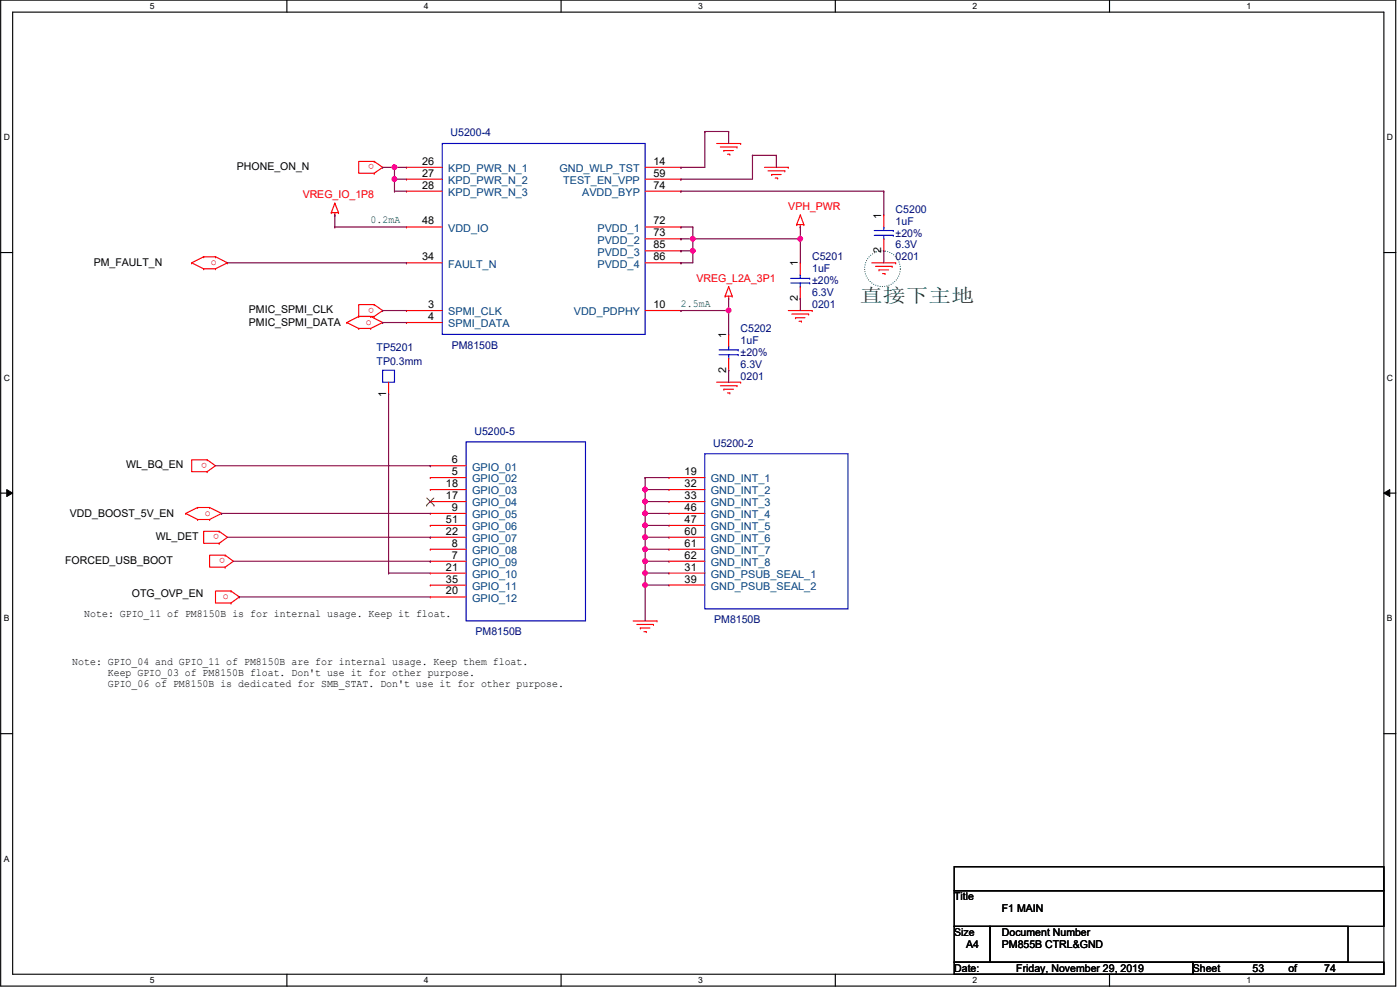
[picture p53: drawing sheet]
<svg xmlns="http://www.w3.org/2000/svg" width="420mm" height="297mm" viewBox="0 0 420 297" stroke-linecap="round" stroke-linejoin="round" font-family="sans-serif">
<defs><g id="words">
<text font-size="5.7" fill="#008000" x="258.1" y="90.6">直分电电电</text>
<g font-size="3.2" fill="#000080">
<text x="135.2" y="40.9">U5200-4</text>
<text x="268.8" y="63.8">C5200</text>
<text x="268.8" y="67.4">1uF</text>
<text x="268.8" y="71">±20%</text>
<text x="268.8" y="74.5">6.3V</text>
<text x="243.7" y="78.1">C5201</text>
<text x="243.7" y="81.7">1uF</text>
<text x="268.8" y="78.1">0201</text>
<text x="243.7" y="88.9">6.3V</text>
<text x="243.7" y="85.3">±20%</text>
<text x="243.7" y="92.5">0201</text>
<text x="222.3" y="99.7">C5202</text>
<text x="113" y="105.4">TP5201</text>
<text x="135.6" y="104.6">PM8150B</text>
<text x="222.3" y="103.2">1uF</text>
<text x="222.3" y="106.8">±20%</text>
<text x="113" y="109.6">TP0.3mm</text>
<text x="222.3" y="114">0201</text>
<text x="222.3" y="110.4">6.3V</text>
<text x="142.4" y="130.4">U5200-5</text>
<text x="214" y="134">U5200-2</text>
<text x="142.7" y="190.6">PM8150B</text>
<text x="214.4" y="187">PM8150B</text>
</g>
<g font-size="3.2">
<text x="71.1" y="50.9">PHONE_ON_N</text>
<text x="126.7" y="53">27</text>
<text x="126.7" y="49.4">26</text>
<text x="196.1" y="53">59</text>
<text x="196.1" y="49.4">14</text>
<text x="126.7" y="56.6">28</text>
<text x="196.1" y="56.6">74</text>
<text x="264.5" y="65.6" transform="rotate(-90 264.5 65.6)">1</text>
<text x="126.7" y="67.4">48</text>
<text x="196.1" y="70.9">73</text>
<text x="196.1" y="67.4">72</text>
<text x="196.1" y="74.5">85</text>
<text x="264.5" y="76" transform="rotate(-90 264.5 76)">2</text>
<text x="28.1" y="79.9">PM_FAULT_N</text>
<text x="126.7" y="78.1">34</text>
<text x="196.1" y="78.1">86</text>
<text x="239.4" y="79.9" transform="rotate(-90 239.4 79.9)">1</text>
<text x="74.7" y="93.9">PMIC_SPMI_CLK</text>
<text x="128.5" y="92.4">3</text>
<text x="196.1" y="92.4">10</text>
<text x="239.4" y="90.3" transform="rotate(-90 239.4 90.3)">2</text>
<text x="74.7" y="97.8">PMIC_SPMI_DATA</text>
<text x="128.5" y="96">4</text>
<text x="217.9" y="101.4" transform="rotate(-90 217.9 101.4)">1</text>
<text x="217.9" y="111.8" transform="rotate(-90 217.9 111.8)">2</text>
<text x="115.9" y="119" transform="rotate(-90 115.9 119)">1</text>
<text x="37.8" y="140.5">WL_BQ_EN</text>
<text x="135.6" y="142.5">5</text>
<text x="135.6" y="139">6</text>
<text x="205.5" y="142.5">19</text>
<text x="133.8" y="149.7">17</text>
<text x="133.8" y="146.1">18</text>
<text x="205.5" y="149.7">33</text>
<text x="205.5" y="146.1">32</text>
<text x="21" y="155.1">VDD_BOOST_5V_EN</text>
<text x="135.6" y="153.3">9</text>
<text x="205.5" y="153.3">46</text>
<text x="46.8" y="162">WL_DET</text>
<text x="133.8" y="160.4">22</text>
<text x="133.8" y="156.9">51</text>
<text x="205.5" y="160.4">60</text>
<text x="205.5" y="156.9">47</text>
<text x="135.6" y="167.6">7</text>
<text x="135.6" y="164">8</text>
<text x="205.5" y="167.6">62</text>
<text x="205.5" y="164">61</text>
<text x="19.5" y="169.1">FORCED_USB_BOOT</text>
<text x="133.8" y="171.2">21</text>
<text x="205.5" y="171.2">31</text>
<text x="39.6" y="179.2">OTG_OVP_EN</text>
<text x="133.8" y="178.3">20</text>
<text x="133.8" y="174.8">35</text>
<text x="205.5" y="174.8">39</text>
<text x="25.3" y="185.2">Note: GPIO_11 of PM8150B is for internal usage. Keep it float.</text>
<text x="21.7" y="199.6">Note: GPIO_04 and GPIO_11 of PM8150B are for internal usage. Keep them float.</text>
<text x="32.4" y="202.8">Keep GPIO_03 of PM8150B float. Don't use it for other purpose.</text>
<text x="32.4" y="206">GPIO_06 of PM8150B is dedicated for SMB_STAT. Don't use it for other purpose.</text>
<text x="286.4" y="270.1">Title</text>
<text x="300.7" y="273.7">F1 MAIN</text>
<text x="286.4" y="280.8">Size</text>
<text x="300.7" y="280.8">Document Number</text>
<text x="290" y="284.4">A4</text>
<text x="300.7" y="284.4">PM855B CTRL&amp;GND</text>
<text x="286.4" y="291.6">Date:</text>
<text x="305" y="291.6">Friday, November 29, 2019</text>
<text x="358" y="291.6">Sheet</text>
<text x="375.9" y="291.6">53</text>
<text x="386.7" y="291.6">of</text>
<text x="397.4" y="291.6">74</text>
</g>
<g font-size="3.2" fill="#f00">
<text x="112.3" y="49.3" transform="rotate(180 112.3 49.3)">o</text>
<text x="90.8" y="59.5">VREG_IO_1P8</text>
<text x="236.6" y="63.1">VPH_PWR</text>
<text x="63.2" y="79.6">o</text>
<text x="209" y="84.6">VREG_L2A_3P1</text>
<text x="112.3" y="92.3" transform="rotate(180 112.3 92.3)">o</text>
<text x="109.8" y="97.5">o</text>
<text x="62.2" y="138.9" transform="rotate(180 62.2 138.9)">o</text>
<text x="61.5" y="154.8">o</text>
<text x="65.8" y="160.4" transform="rotate(180 65.8 160.4)">o</text>
<text x="67.6" y="167.5" transform="rotate(180 67.6 167.5)">o</text>
<text x="66.8" y="179.9">o</text>
</g>
<g font-size="3.2" fill="#004080">
<text x="134.5" y="51.6">KPD_PWR_N_1</text>
<text x="167.9" y="51.6">GND_WLP_TST</text>
<text x="134.5" y="58.8">KPD_PWR_N_3</text>
<text x="134.5" y="55.2">KPD_PWR_N_2</text>
<text x="169" y="55.2">TEST_EN_VPP</text>
<text x="174.7" y="58.8">AVDD_BYP</text>
<text x="134.5" y="69.6">VDD_IO</text>
<text x="179.3" y="69.6">PVDD_1</text>
<text x="179.3" y="76.7">PVDD_3</text>
<text x="179.3" y="73.1">PVDD_2</text>
<text x="134.5" y="80.3">FAULT_N</text>
<text x="179.3" y="80.3">PVDD_4</text>
<text x="134.5" y="94.6">SPMI_CLK</text>
<text x="172.2" y="94.6">VDD_PDPHY</text>
<text x="134.5" y="98.2">SPMI_DATA</text>
<text x="141.7" y="141.2">GPIO_01</text>
<text x="141.7" y="148.3">GPIO_03</text>
<text x="141.7" y="144.7">GPIO_02</text>
<text x="213.3" y="148.3">GND_INT_2</text>
<text x="213.3" y="144.7">GND_INT_1</text>
<text x="141.7" y="155.5">GPIO_05</text>
<text x="141.7" y="151.9">GPIO_04</text>
<text x="213.3" y="155.5">GND_INT_4</text>
<text x="213.3" y="151.9">GND_INT_3</text>
<text x="141.7" y="159.1">GPIO_06</text>
<text x="213.3" y="159.1">GND_INT_5</text>
<text x="141.7" y="166.2">GPIO_08</text>
<text x="141.7" y="162.6">GPIO_07</text>
<text x="213.3" y="166.2">GND_INT_7</text>
<text x="213.3" y="162.6">GND_INT_6</text>
<text x="141.7" y="173.4">GPIO_10</text>
<text x="141.7" y="169.8">GPIO_09</text>
<text x="213.3" y="173.4">GND_PSUB_SEAL_1</text>
<text x="213.3" y="169.8">GND_INT_8</text>
<text x="141.7" y="177">GPIO_11</text>
<text x="213.3" y="177">GND_PSUB_SEAL_2</text>
<text x="141.7" y="180.5">GPIO_12</text>
</g>
<g font-size="3.2" fill="#008000">
<text x="111.2" y="67.1">0.2mA</text>
<text x="204.4" y="92.1">2.5mA</text>
</g>
<g font-size="2.6">
<text x="44.9" y="2.8">5</text>
<text x="127.2" y="2.8">4</text>
<text x="209.5" y="2.8">3</text>
<text x="291.8" y="2.8">2</text>
<text x="374.1" y="2.8">1</text>
<text x="1.1" y="42">D</text>
<text x="416.3" y="42">D</text>
<text x="1.1" y="114.2">C</text>
<text x="416.3" y="114.2">C</text>
<text x="1.1" y="186.4">B</text>
<text x="416.3" y="186.4">B</text>
<text x="1.1" y="258.5">A</text>
<text x="44.9" y="295">5</text>
<text x="127.2" y="295">4</text>
<text x="209.5" y="295">3</text>
<text x="291.8" y="295">2</text>
<text x="374.1" y="295">1</text>
</g>
</g></defs>
<path d="M.2 0h418.7v295.9h-418.7zM3.8 3.6h411.5v288.7h-411.5z" fill="none" stroke="#000" stroke-width=".34"/>
<g fill="#fff">
<path d="M44.9 .4h1.5v2.9h-1.5z"/>
<path d="M44.9 292.7h1.5v2.9h-1.5z"/>
</g>
<path d="M86.1 0v3.6M86.1 292.3v3.6" fill="none" stroke="#000" stroke-width=".34"/>
<g fill="#fff">
<path d="M127.2 .4h1.5v2.9h-1.5z"/>
<path d="M127.2 292.7h1.5v2.9h-1.5z"/>
</g>
<path d="M168.4 0v3.6M168.4 292.3v3.6" fill="none" stroke="#000" stroke-width=".34"/>
<g fill="#fff">
<path d="M209.5 .4h1.5v2.9h-1.5z"/>
<path d="M209.5 292.7h1.5v2.9h-1.5z"/>
</g>
<path d="M250.7 0v3.6M250.7 292.3v3.6" fill="none" stroke="#000" stroke-width=".34"/>
<g fill="#fff">
<path d="M291.8 .4h1.5v2.9h-1.5z"/>
<path d="M291.8 292.7h1.5v2.9h-1.5z"/>
</g>
<path d="M333 0v3.6M333 292.3v3.6" fill="none" stroke="#000" stroke-width=".34"/>
<g fill="#fff">
<path d="M374.1 .4h1.5v2.9h-1.5z"/>
<path d="M374.1 292.7h1.5v2.9h-1.5z"/>
<path d="M1.1 39.7h1.9v2.9h-1.9z"/>
<path d="M416.3 39.7h1.8v2.9h-1.8z"/>
<path d="M1.1 111.8h1.9v2.9h-1.9z"/>
<path d="M416.2 111.8h1.9v2.9h-1.9z"/>
</g>
<path d="M.2 75.8h3.6M415.3 75.8h3.6" fill="none" stroke="#000" stroke-width=".34"/>
<g fill="#fff">
<path d="M1.1 184h1.8v2.9h-1.8z"/>
<path d="M416.2 184h1.8v2.9h-1.8z"/>
</g>
<path d="M.2 148h3.6M415.3 148h3.6" fill="none" stroke="#000" stroke-width=".34"/>
<path d="M2 146.9l1.8 1.1-1.8 1zM415.3 148l1.8-1.1v2.1z" fill="#000"/>
<path d="M2 146.9l1.8 1.1-1.8 1zM415.3 148l1.8-1.1v2.1z" fill="none" stroke="#000" stroke-width=".3"/>
<path d="M1.1 256.2h1.8v2.9h-1.8z" fill="#fff"/>
<path d="M.2 220.1h3.6M415.3 220.1h3.6" fill="none" stroke="#000" stroke-width=".34"/>
<circle cx="264.8" cy="80.6" r="5.4" fill="none" stroke="#008000" stroke-width=".34" stroke-dasharray="0 .7"/>
<path d="M99.4 63.8h2.2" fill="none" stroke="#f00" stroke-width=".34"/>
<circle cx="101.6" cy="63.8" r=".17" fill="#f00"/>
<path d="M100.5 63.8v.7" fill="none" stroke="#f00" stroke-width=".34"/>
<circle cx="100.5" cy="64.5" r=".17" fill="#f00"/>
<path d="M100.5 61l1.1 2.8" fill="none" stroke="#f00" stroke-width=".34"/>
<circle cx="100.5" cy="61" r=".17" fill="#f00"/>
<path d="M100.5 61l-1.1 2.8" fill="none" stroke="#f00" stroke-width=".34"/>
<circle cx="99.4" cy="63.8" r=".17" fill="#f00"/>
<path d="M215.1 114.7h7.2" fill="none" stroke="#f00" stroke-width=".34"/>
<circle cx="222.3" cy="114.7" r=".17" fill="#f00"/>
<path d="M216.2 115.7h5" fill="none" stroke="#f00" stroke-width=".34"/>
<circle cx="221.2" cy="115.7" r=".17" fill="#f00"/>
<path d="M217.2 116.8h2.9" fill="none" stroke="#f00" stroke-width=".34"/>
<circle cx="217.2" cy="116.8" r=".17" fill="#f00"/>
<path d="M218.3 117.9h.7" fill="none" stroke="#f00" stroke-width=".34"/>
<circle cx="219" cy="117.9" r=".17" fill="#f00"/>
<path d="M239.1 67.4h2.1" fill="none" stroke="#f00" stroke-width=".34"/>
<circle cx="239.1" cy="67.4" r=".17" fill="#f00"/>
<path d="M240.2 67.4v.7" fill="none" stroke="#f00" stroke-width=".34"/>
<circle cx="240.2" cy="68.1" r=".17" fill="#f00"/>
<path d="M240.2 64.5l-1.1 2.9" fill="none" stroke="#f00" stroke-width=".34"/>
<circle cx="240.2" cy="64.5" r=".17" fill="#f00"/>
<path d="M240.2 64.5l1 2.9" fill="none" stroke="#f00" stroke-width=".34"/>
<circle cx="241.2" cy="67.4" r=".17" fill="#f00"/>
<path d="M236.6 93.2h7.1" fill="none" stroke="#f00" stroke-width=".34"/>
<circle cx="243.7" cy="93.2" r=".17" fill="#f00"/>
<path d="M237.6 94.2h5.1" fill="none" stroke="#f00" stroke-width=".34"/>
<circle cx="242.7" cy="94.2" r=".17" fill="#f00"/>
<path d="M238.7 95.3h2.9" fill="none" stroke="#f00" stroke-width=".34"/>
<circle cx="238.7" cy="95.3" r=".17" fill="#f00"/>
<path d="M239.8 96.4h.7" fill="none" stroke="#f00" stroke-width=".34"/>
<circle cx="240.5" cy="96.4" r=".17" fill="#f00"/>
<path d="M261.6 78.9h7.2" fill="none" stroke="#f00" stroke-width=".34"/>
<circle cx="268.8" cy="78.9" r=".17" fill="#f00"/>
<path d="M262.7 79.9h5" fill="none" stroke="#f00" stroke-width=".34"/>
<circle cx="267.7" cy="79.9" r=".17" fill="#f00"/>
<path d="M263.8 81h2.9" fill="none" stroke="#f00" stroke-width=".34"/>
<circle cx="263.8" cy="81" r=".17" fill="#f00"/>
<path d="M264.9 82.1h.7" fill="none" stroke="#f00" stroke-width=".34"/>
<circle cx="265.6" cy="82.1" r=".17" fill="#f00"/>
<path d="M215.1 43.1h7.2" fill="none" stroke="#f00" stroke-width=".34"/>
<circle cx="222.3" cy="43.1" r=".17" fill="#f00"/>
<path d="M216.2 44.1h5" fill="none" stroke="#f00" stroke-width=".34"/>
<circle cx="221.2" cy="44.1" r=".17" fill="#f00"/>
<path d="M217.2 45.2h2.9" fill="none" stroke="#f00" stroke-width=".34"/>
<circle cx="217.2" cy="45.2" r=".17" fill="#f00"/>
<path d="M218.3 46.3h.7" fill="none" stroke="#f00" stroke-width=".34"/>
<circle cx="219" cy="46.3" r=".17" fill="#f00"/>
<path d="M229.4 50.2h7.2" fill="none" stroke="#f00" stroke-width=".34"/>
<circle cx="236.6" cy="50.2" r=".17" fill="#f00"/>
<path d="M230.5 51.3h5" fill="none" stroke="#f00" stroke-width=".34"/>
<circle cx="235.5" cy="51.3" r=".17" fill="#f00"/>
<path d="M231.6 52.4h2.8" fill="none" stroke="#f00" stroke-width=".34"/>
<circle cx="231.6" cy="52.4" r=".17" fill="#f00"/>
<path d="M232.7 53.4h.7" fill="none" stroke="#f00" stroke-width=".34"/>
<circle cx="233.4" cy="53.4" r=".17" fill="#f00"/>
<path d="M217.6 88.9h2.1" fill="none" stroke="#f00" stroke-width=".34"/>
<circle cx="219.7" cy="88.9" r=".17" fill="#f00"/>
<path d="M218.7 88.9v.7" fill="none" stroke="#f00" stroke-width=".34"/>
<circle cx="218.7" cy="89.6" r=".17" fill="#f00"/>
<path d="M218.7 86l1 2.9" fill="none" stroke="#f00" stroke-width=".34"/>
<circle cx="218.7" cy="86" r=".17" fill="#f00"/>
<path d="M218.7 86l-1.1 2.9" fill="none" stroke="#f00" stroke-width=".34"/>
<circle cx="217.6" cy="88.9" r=".17" fill="#f00"/>
<path d="M190 186.3h7.2" fill="none" stroke="#f00" stroke-width=".34"/>
<circle cx="197.2" cy="186.3" r=".17" fill="#f00"/>
<path d="M191.1 187.4h5" fill="none" stroke="#f00" stroke-width=".34"/>
<circle cx="196.1" cy="187.4" r=".17" fill="#f00"/>
<path d="M192.2 188.4h2.9" fill="none" stroke="#f00" stroke-width=".34"/>
<circle cx="192.2" cy="188.4" r=".17" fill="#f00"/>
<path d="M193.2 189.5h.8" fill="none" stroke="#f00" stroke-width=".34"/>
<circle cx="194" cy="189.5" r=".17" fill="#f00"/>
<path d="M114.8 50.2l-2.5 1.8" fill="none" stroke="#f00" stroke-width=".34"/>
<circle cx="112.3" cy="52" r=".17" fill="#f00"/>
<path d="M112.3 48.4l2.5 1.8" fill="none" stroke="#f00" stroke-width=".34"/>
<circle cx="112.3" cy="48.4" r=".17" fill="#f00"/>
<path d="M112.3 48.4h-4.7v3.6h4.7M114.8 93.2l-2.5 1.8" fill="none" stroke="#f00" stroke-width=".34"/>
<circle cx="112.3" cy="95" r=".17" fill="#f00"/>
<path d="M112.3 91.4l2.5 1.8" fill="none" stroke="#f00" stroke-width=".34"/>
<circle cx="112.3" cy="91.4" r=".17" fill="#f00"/>
<path d="M64.7 77l3.6 1.9M112.3 91.4h-4.7v3.6h4.7" fill="none" stroke="#f00" stroke-width=".34"/>
<circle cx="64.7" cy="77" r=".17" fill="#f00"/>
<path d="M61.1 77h3.6" fill="none" stroke="#f00" stroke-width=".34"/>
<circle cx="61.1" cy="77" r=".17" fill="#f00"/>
<path d="M61.1 77l-3.6 1.9" fill="none" stroke="#f00" stroke-width=".34"/>
<circle cx="57.5" cy="78.9" r=".17" fill="#f00"/>
<path d="M57.5 78.9l3.6 1.7" fill="none" stroke="#f00" stroke-width=".34"/>
<circle cx="61.1" cy="80.6" r=".17" fill="#f00"/>
<path d="M61.1 80.6h3.6" fill="none" stroke="#f00" stroke-width=".34"/>
<circle cx="64.7" cy="80.6" r=".17" fill="#f00"/>
<path d="M68.3 78.9l-3.6 1.7" fill="none" stroke="#f00" stroke-width=".34"/>
<circle cx="68.3" cy="78.9" r=".17" fill="#f00"/>
<path d="M111.2 95l3.6 1.8" fill="none" stroke="#f00" stroke-width=".34"/>
<circle cx="111.2" cy="95" r=".17" fill="#f00"/>
<path d="M107.6 95h3.6" fill="none" stroke="#f00" stroke-width=".34"/>
<circle cx="107.6" cy="95" r=".17" fill="#f00"/>
<path d="M107.6 95l-3.5 1.8" fill="none" stroke="#f00" stroke-width=".34"/>
<circle cx="104.1" cy="96.8" r=".17" fill="#f00"/>
<path d="M104.1 96.8l3.5 1.8" fill="none" stroke="#f00" stroke-width=".34"/>
<circle cx="107.6" cy="98.6" r=".17" fill="#f00"/>
<path d="M107.6 98.6h3.6" fill="none" stroke="#f00" stroke-width=".34"/>
<circle cx="111.2" cy="98.6" r=".17" fill="#f00"/>
<path d="M114.8 96.8l-3.6 1.8" fill="none" stroke="#f00" stroke-width=".34"/>
<circle cx="114.8" cy="96.8" r=".17" fill="#f00"/>
<path d="M70 168.4l-2.4 1.8" fill="none" stroke="#f00" stroke-width=".34"/>
<circle cx="67.6" cy="170.2" r=".17" fill="#f00"/>
<path d="M67.6 166.6l2.4 1.8" fill="none" stroke="#f00" stroke-width=".34"/>
<circle cx="67.6" cy="166.6" r=".17" fill="#f00"/>
<path d="M62.9 152.3l3.6 1.7M67.6 166.6h-4.7v3.6h4.7" fill="none" stroke="#f00" stroke-width=".34"/>
<circle cx="62.9" cy="152.3" r=".17" fill="#f00"/>
<path d="M59.3 152.3h3.6" fill="none" stroke="#f00" stroke-width=".34"/>
<circle cx="59.3" cy="152.3" r=".17" fill="#f00"/>
<path d="M59.3 152.3l-3.6 1.7" fill="none" stroke="#f00" stroke-width=".34"/>
<circle cx="55.7" cy="154" r=".17" fill="#f00"/>
<path d="M55.7 154l3.6 1.9" fill="none" stroke="#f00" stroke-width=".34"/>
<circle cx="59.3" cy="155.9" r=".17" fill="#f00"/>
<path d="M59.3 155.9h3.6" fill="none" stroke="#f00" stroke-width=".34"/>
<circle cx="62.9" cy="155.9" r=".17" fill="#f00"/>
<path d="M66.5 154l-3.6 1.9" fill="none" stroke="#f00" stroke-width=".34"/>
<circle cx="66.5" cy="154" r=".17" fill="#f00"/>
<path d="M69.3 177.3l2.5 1.8" fill="none" stroke="#f00" stroke-width=".34"/>
<circle cx="69.3" cy="177.3" r=".17" fill="#f00"/>
<path d="M71.8 179.1l-2.5 1.8" fill="none" stroke="#f00" stroke-width=".34"/>
<circle cx="69.3" cy="180.9" r=".17" fill="#f00"/>
<path d="M68.3 161.2l-2.5 1.8M69.3 177.3h-4.6v3.6h4.6" fill="none" stroke="#f00" stroke-width=".34"/>
<circle cx="65.8" cy="163" r=".17" fill="#f00"/>
<path d="M65.8 159.4l2.5 1.8" fill="none" stroke="#f00" stroke-width=".34"/>
<circle cx="65.8" cy="159.4" r=".17" fill="#f00"/>
<path d="M64.7 139.7l-2.5 1.8M65.8 159.4h-4.7v3.6h4.7" fill="none" stroke="#f00" stroke-width=".34"/>
<circle cx="62.2" cy="141.5" r=".17" fill="#f00"/>
<path d="M62.2 138l2.5 1.7" fill="none" stroke="#f00" stroke-width=".34"/>
<circle cx="62.2" cy="138" r=".17" fill="#f00"/>
<path d="M62.2 138h-4.7v3.5h4.7M129.1 139.7h10.8" fill="none" stroke="#f00" stroke-width=".34"/>
<path d="M286.4 260.1h128.9v7.1h-128.9zM286.4 267.2h128.9v10.8h-128.9zM286.4 278h10.7v10.7h-10.7zM297.1 278h107.5v10.7h-107.5zM286.4 288.7h71.6v3.6h-71.6zM358 288.7h57.3v3.6h-57.3z" fill="none" stroke="#000" stroke-width=".34"/>
<path d="M139.9 132.6h35.8v53.7h-35.8z" fill="none" stroke="#00f" stroke-width=".34"/>
<circle cx="129.1" cy="139.7" r=".17" fill="#f00"/>
<path d="M129.1 143.3h10.8" fill="none" stroke="#f00" stroke-width=".34"/>
<circle cx="129.1" cy="143.3" r=".17" fill="#f00"/>
<path d="M129.1 146.9h10.8" fill="none" stroke="#f00" stroke-width=".34"/>
<circle cx="129.1" cy="146.9" r=".17" fill="#f00"/>
<path d="M129.1 150.5h10.8" fill="none" stroke="#f00" stroke-width=".34"/>
<circle cx="129.1" cy="150.5" r=".17" fill="#f00"/>
<path d="M128 151.6h.1M128.1 149.4l2.1 2.2M130.2 149.4l-2.2 2.2M130.2 151.6h.1" fill="none" stroke="#804000" stroke-width=".3"/>
<path d="M129.1 154h10.8" fill="none" stroke="#f00" stroke-width=".34"/>
<circle cx="129.1" cy="154" r=".17" fill="#f00"/>
<path d="M129.1 157.6h10.8" fill="none" stroke="#f00" stroke-width=".34"/>
<circle cx="129.1" cy="157.6" r=".17" fill="#f00"/>
<path d="M129.1 161.2h10.8" fill="none" stroke="#f00" stroke-width=".34"/>
<circle cx="129.1" cy="161.2" r=".17" fill="#f00"/>
<path d="M129.1 164.8h10.8" fill="none" stroke="#f00" stroke-width=".34"/>
<circle cx="129.1" cy="164.8" r=".17" fill="#f00"/>
<path d="M129.1 168.4h10.8" fill="none" stroke="#f00" stroke-width=".34"/>
<circle cx="129.1" cy="168.4" r=".17" fill="#f00"/>
<path d="M129.1 172h10.8" fill="none" stroke="#f00" stroke-width=".34"/>
<circle cx="129.1" cy="172" r=".17" fill="#f00"/>
<path d="M129.1 175.6h10.8" fill="none" stroke="#f00" stroke-width=".34"/>
<circle cx="129.1" cy="175.6" r=".17" fill="#f00"/>
<path d="M129.1 179.1h10.8" fill="none" stroke="#f00" stroke-width=".34"/>
<circle cx="129.1" cy="179.1" r=".17" fill="#f00"/>
<path d="M262.4 69.2h5.7" fill="none" stroke="#00f" stroke-width=".34"/>
<circle cx="268.1" cy="69.2" r=".17" fill="#00f"/>
<path d="M262.4 70.6h5.7" fill="none" stroke="#00f" stroke-width=".34"/>
<circle cx="268.1" cy="70.6" r=".17" fill="#00f"/>
<path d="M265.2 68.1v1.1" fill="none" stroke="#00f" stroke-width=".34"/>
<circle cx="265.2" cy="68.1" r=".17" fill="#00f"/>
<path d="M265.2 70.6v1.1" fill="none" stroke="#00f" stroke-width=".34"/>
<circle cx="265.2" cy="71.7" r=".17" fill="#00f"/>
<path d="M265.2 64.5v3.6" fill="none" stroke="#f00" stroke-width=".34"/>
<circle cx="265.2" cy="64.5" r=".17" fill="#f00"/>
<path d="M265.2 71.7v3.6" fill="none" stroke="#f00" stroke-width=".34"/>
<circle cx="265.2" cy="75.3" r=".17" fill="#f00"/>
<path d="M132.7 43.1h60.9v57.2h-60.9z" fill="none" stroke="#00f" stroke-width=".34"/>
<path d="M122 50.2h10.7" fill="none" stroke="#f00" stroke-width=".34"/>
<circle cx="122" cy="50.2" r=".17" fill="#f00"/>
<path d="M122 53.8h10.7" fill="none" stroke="#f00" stroke-width=".34"/>
<circle cx="122" cy="53.8" r=".17" fill="#f00"/>
<path d="M122 57.4h10.7" fill="none" stroke="#f00" stroke-width=".34"/>
<circle cx="122" cy="57.4" r=".17" fill="#f00"/>
<path d="M122 68.1h10.7" fill="none" stroke="#f00" stroke-width=".34"/>
<circle cx="122" cy="68.1" r=".17" fill="#f00"/>
<path d="M122 78.9h10.7" fill="none" stroke="#f00" stroke-width=".34"/>
<circle cx="122" cy="78.9" r=".17" fill="#f00"/>
<path d="M122 93.2h10.7" fill="none" stroke="#f00" stroke-width=".34"/>
<circle cx="122" cy="93.2" r=".17" fill="#f00"/>
<path d="M122 96.8h10.7" fill="none" stroke="#f00" stroke-width=".34"/>
<circle cx="122" cy="96.8" r=".17" fill="#f00"/>
<path d="M193.6 50.2h10.8" fill="none" stroke="#f00" stroke-width=".34"/>
<circle cx="204.4" cy="50.2" r=".17" fill="#f00"/>
<path d="M193.6 53.8h10.8" fill="none" stroke="#f00" stroke-width=".34"/>
<circle cx="204.4" cy="53.8" r=".17" fill="#f00"/>
<path d="M193.6 57.4h10.8" fill="none" stroke="#f00" stroke-width=".34"/>
<circle cx="204.4" cy="57.4" r=".17" fill="#f00"/>
<path d="M193.6 68.1h10.8" fill="none" stroke="#f00" stroke-width=".34"/>
<circle cx="204.4" cy="68.1" r=".17" fill="#f00"/>
<path d="M193.6 71.7h10.8" fill="none" stroke="#f00" stroke-width=".34"/>
<circle cx="204.4" cy="71.7" r=".17" fill="#f00"/>
<path d="M193.6 75.3h10.8" fill="none" stroke="#f00" stroke-width=".34"/>
<circle cx="204.4" cy="75.3" r=".17" fill="#f00"/>
<path d="M193.6 78.9h10.8" fill="none" stroke="#f00" stroke-width=".34"/>
<circle cx="204.4" cy="78.9" r=".17" fill="#f00"/>
<path d="M193.6 93.2h10.8" fill="none" stroke="#f00" stroke-width=".34"/>
<circle cx="204.4" cy="93.2" r=".17" fill="#f00"/>
<path d="M215.8 105h5.8" fill="none" stroke="#00f" stroke-width=".34"/>
<circle cx="221.6" cy="105" r=".17" fill="#00f"/>
<path d="M215.8 106.4h5.8" fill="none" stroke="#00f" stroke-width=".34"/>
<circle cx="221.6" cy="106.4" r=".17" fill="#00f"/>
<path d="M218.7 103.9v1.1" fill="none" stroke="#00f" stroke-width=".34"/>
<circle cx="218.7" cy="103.9" r=".17" fill="#00f"/>
<path d="M218.7 106.4v1.1" fill="none" stroke="#00f" stroke-width=".34"/>
<circle cx="218.7" cy="107.5" r=".17" fill="#00f"/>
<path d="M218.7 100.3v3.6" fill="none" stroke="#f00" stroke-width=".34"/>
<circle cx="218.7" cy="100.3" r=".17" fill="#f00"/>
<path d="M218.7 107.5v3.6" fill="none" stroke="#f00" stroke-width=".34"/>
<circle cx="218.7" cy="111.1" r=".17" fill="#f00"/>
<path d="M114.8 111.1h3.6v3.6h-3.6z" fill="none" stroke="#00f" stroke-width=".34"/>
<path d="M116.6 114.7v3.5" fill="none" stroke="#f00" stroke-width=".34"/>
<circle cx="116.6" cy="118.2" r=".17" fill="#f00"/>
<path d="M237.3 83.5h5.7" fill="none" stroke="#00f" stroke-width=".34"/>
<circle cx="243" cy="83.5" r=".17" fill="#00f"/>
<path d="M237.3 84.9h5.7" fill="none" stroke="#00f" stroke-width=".34"/>
<circle cx="243" cy="84.9" r=".17" fill="#00f"/>
<path d="M240.2 82.4v1.1" fill="none" stroke="#00f" stroke-width=".34"/>
<circle cx="240.2" cy="82.4" r=".17" fill="#00f"/>
<path d="M240.2 84.9v1.1" fill="none" stroke="#00f" stroke-width=".34"/>
<circle cx="240.2" cy="86" r=".17" fill="#00f"/>
<path d="M240.2 78.9v3.5" fill="none" stroke="#f00" stroke-width=".34"/>
<circle cx="240.2" cy="78.9" r=".17" fill="#f00"/>
<path d="M240.2 86v3.6" fill="none" stroke="#f00" stroke-width=".34"/>
<circle cx="240.2" cy="89.6" r=".17" fill="#f00"/>
<path d="M211.5 136.1h43v46.6h-43z" fill="none" stroke="#00f" stroke-width=".34"/>
<path d="M200.8 143.3h10.7" fill="none" stroke="#f00" stroke-width=".34"/>
<circle cx="200.8" cy="143.3" r=".17" fill="#f00"/>
<path d="M200.8 146.9h10.7" fill="none" stroke="#f00" stroke-width=".34"/>
<circle cx="200.8" cy="146.9" r=".17" fill="#f00"/>
<path d="M200.8 150.5h10.7" fill="none" stroke="#f00" stroke-width=".34"/>
<circle cx="200.8" cy="150.5" r=".17" fill="#f00"/>
<path d="M200.8 154h10.7" fill="none" stroke="#f00" stroke-width=".34"/>
<circle cx="200.8" cy="154" r=".17" fill="#f00"/>
<path d="M200.8 157.6h10.7" fill="none" stroke="#f00" stroke-width=".34"/>
<circle cx="200.8" cy="157.6" r=".17" fill="#f00"/>
<path d="M200.8 161.2h10.7" fill="none" stroke="#f00" stroke-width=".34"/>
<circle cx="200.8" cy="161.2" r=".17" fill="#f00"/>
<path d="M200.8 164.8h10.7" fill="none" stroke="#f00" stroke-width=".34"/>
<circle cx="200.8" cy="164.8" r=".17" fill="#f00"/>
<path d="M200.8 168.4h10.7" fill="none" stroke="#f00" stroke-width=".34"/>
<circle cx="200.8" cy="168.4" r=".17" fill="#f00"/>
<path d="M200.8 172h10.7" fill="none" stroke="#f00" stroke-width=".34"/>
<circle cx="200.8" cy="172" r=".17" fill="#f00"/>
<path d="M200.8 175.6h10.7" fill="none" stroke="#f00" stroke-width=".34"/>
<circle cx="200.8" cy="175.6" r=".17" fill="#f00"/>
<path d="M118.4 50.2v3.6" fill="none" stroke="#800040" stroke-width=".34"/>
<circle cx="118.4" cy="50.2" r=".17" fill="#800040"/>
<path d="M118.4 53.8v3.6" fill="none" stroke="#800040" stroke-width=".34"/>
<circle cx="118.4" cy="53.8" r=".17" fill="#800040"/>
<circle cx="118.4" cy="53.7" r=".7" fill="#f0f"/>
<circle cx="118.4" cy="53.7" r=".7" fill="none" stroke="#f0f" stroke-width=".34"/>
<path d="M118.4 50.2h3.6" fill="none" stroke="#800040" stroke-width=".34"/>
<circle cx="118.4" cy="50.2" r=".17" fill="#800040"/>
<circle cx="118.4" cy="50.2" r=".7" fill="#f0f"/>
<circle cx="118.4" cy="50.2" r=".7" fill="none" stroke="#f0f" stroke-width=".34"/>
<path d="M118.4 53.8h3.6" fill="none" stroke="#800040" stroke-width=".34"/>
<circle cx="118.4" cy="53.8" r=".17" fill="#800040"/>
<path d="M118.4 57.4h3.6" fill="none" stroke="#800040" stroke-width=".34"/>
<circle cx="118.4" cy="57.4" r=".17" fill="#800040"/>
<path d="M114.8 50.2h3.6" fill="none" stroke="#800040" stroke-width=".34"/>
<circle cx="114.8" cy="50.2" r=".17" fill="#800040"/>
<path d="M114.8 93.2h7.2" fill="none" stroke="#800040" stroke-width=".34"/>
<circle cx="114.8" cy="93.2" r=".17" fill="#800040"/>
<path d="M68.3 78.9h53.7" fill="none" stroke="#800040" stroke-width=".34"/>
<circle cx="122" cy="78.9" r=".17" fill="#800040"/>
<path d="M114.8 96.8h7.2" fill="none" stroke="#800040" stroke-width=".34"/>
<circle cx="114.8" cy="96.8" r=".17" fill="#800040"/>
<path d="M100.5 68.1h21.5" fill="none" stroke="#800040" stroke-width=".34"/>
<circle cx="100.5" cy="68.1" r=".17" fill="#800040"/>
<path d="M100.5 64.5v3.6" fill="none" stroke="#800040" stroke-width=".34"/>
<circle cx="100.5" cy="64.5" r=".17" fill="#800040"/>
<path d="M218.7 111.1v3.6" fill="none" stroke="#800040" stroke-width=".34"/>
<circle cx="218.7" cy="111.1" r=".17" fill="#800040"/>
<path d="M218.7 89.6v3.6" fill="none" stroke="#800040" stroke-width=".34"/>
<circle cx="218.7" cy="89.6" r=".17" fill="#800040"/>
<path d="M240.2 89.6v3.6" fill="none" stroke="#800040" stroke-width=".34"/>
<circle cx="240.2" cy="89.6" r=".17" fill="#800040"/>
<path d="M240.2 68.1v3.6" fill="none" stroke="#800040" stroke-width=".34"/>
<circle cx="240.2" cy="68.1" r=".17" fill="#800040"/>
<path d="M265.2 75.3v3.6" fill="none" stroke="#800040" stroke-width=".34"/>
<circle cx="265.2" cy="75.3" r=".17" fill="#800040"/>
<path d="M204.4 57.4h60.8" fill="none" stroke="#800040" stroke-width=".34"/>
<circle cx="204.4" cy="57.4" r=".17" fill="#800040"/>
<path d="M265.2 57.4v7.1" fill="none" stroke="#800040" stroke-width=".34"/>
<circle cx="265.2" cy="57.4" r=".17" fill="#800040"/>
<path d="M207.9 68.1v3.6" fill="none" stroke="#800040" stroke-width=".34"/>
<circle cx="207.9" cy="68.1" r=".17" fill="#800040"/>
<path d="M207.9 71.7v3.6" fill="none" stroke="#800040" stroke-width=".34"/>
<circle cx="207.9" cy="71.7" r=".17" fill="#800040"/>
<path d="M207.9 75.3v3.6" fill="none" stroke="#800040" stroke-width=".34"/>
<circle cx="207.9" cy="75.3" r=".17" fill="#800040"/>
<circle cx="207.9" cy="75.2" r=".7" fill="#f0f"/>
<circle cx="207.9" cy="75.2" r=".7" fill="none" stroke="#f0f" stroke-width=".34"/>
<path d="M204.4 68.1h3.5" fill="none" stroke="#800040" stroke-width=".34"/>
<circle cx="204.4" cy="68.1" r=".17" fill="#800040"/>
<path d="M204.4 71.7h3.5" fill="none" stroke="#800040" stroke-width=".34"/>
<circle cx="204.4" cy="71.7" r=".17" fill="#800040"/>
<path d="M204.4 75.3h3.5" fill="none" stroke="#800040" stroke-width=".34"/>
<circle cx="204.4" cy="75.3" r=".17" fill="#800040"/>
<path d="M204.4 78.9h3.5" fill="none" stroke="#800040" stroke-width=".34"/>
<circle cx="204.4" cy="78.9" r=".17" fill="#800040"/>
<path d="M207.9 71.7h32.3" fill="none" stroke="#800040" stroke-width=".34"/>
<circle cx="207.9" cy="71.7" r=".17" fill="#800040"/>
<circle cx="240.2" cy="71.6" r=".7" fill="#f0f"/>
<circle cx="240.2" cy="71.6" r=".7" fill="none" stroke="#f0f" stroke-width=".34"/>
<circle cx="207.9" cy="71.6" r=".7" fill="#f0f"/>
<circle cx="207.9" cy="71.6" r=".7" fill="none" stroke="#f0f" stroke-width=".34"/>
<path d="M240.2 71.7v7.2" fill="none" stroke="#800040" stroke-width=".34"/>
<circle cx="240.2" cy="71.7" r=".17" fill="#800040"/>
<path d="M204.4 93.2h14.3" fill="none" stroke="#800040" stroke-width=".34"/>
<circle cx="204.4" cy="93.2" r=".17" fill="#800040"/>
<circle cx="218.7" cy="93.1" r=".7" fill="#f0f"/>
<circle cx="218.7" cy="93.1" r=".7" fill="none" stroke="#f0f" stroke-width=".34"/>
<path d="M218.7 93.2v7.1" fill="none" stroke="#800040" stroke-width=".34"/>
<circle cx="218.7" cy="93.2" r=".17" fill="#800040"/>
<path d="M211.5 39.5h7.2" fill="none" stroke="#800040" stroke-width=".34"/>
<circle cx="211.5" cy="39.5" r=".17" fill="#800040"/>
<path d="M218.7 39.5v3.6" fill="none" stroke="#800040" stroke-width=".34"/>
<circle cx="218.7" cy="39.5" r=".17" fill="#800040"/>
<path d="M204.4 50.2h7.1" fill="none" stroke="#800040" stroke-width=".34"/>
<circle cx="204.4" cy="50.2" r=".17" fill="#800040"/>
<path d="M211.5 39.5v10.7" fill="none" stroke="#800040" stroke-width=".34"/>
<circle cx="211.5" cy="39.5" r=".17" fill="#800040"/>
<path d="M225.8 46.6h7.2" fill="none" stroke="#800040" stroke-width=".34"/>
<circle cx="225.8" cy="46.6" r=".17" fill="#800040"/>
<path d="M233 46.6v3.6" fill="none" stroke="#800040" stroke-width=".34"/>
<circle cx="233" cy="46.6" r=".17" fill="#800040"/>
<path d="M204.4 53.8h21.4" fill="none" stroke="#800040" stroke-width=".34"/>
<circle cx="204.4" cy="53.8" r=".17" fill="#800040"/>
<path d="M225.8 46.6v7.2" fill="none" stroke="#800040" stroke-width=".34"/>
<circle cx="225.8" cy="46.6" r=".17" fill="#800040"/>
<path d="M193.6 143.3v3.6" fill="none" stroke="#800040" stroke-width=".34"/>
<circle cx="193.6" cy="143.3" r=".17" fill="#800040"/>
<path d="M193.6 146.9v3.6" fill="none" stroke="#800040" stroke-width=".34"/>
<circle cx="193.6" cy="146.9" r=".17" fill="#800040"/>
<path d="M193.6 150.5v3.5" fill="none" stroke="#800040" stroke-width=".34"/>
<circle cx="193.6" cy="150.5" r=".17" fill="#800040"/>
<circle cx="193.6" cy="154" r=".7" fill="#f0f"/>
<circle cx="193.6" cy="154" r=".7" fill="none" stroke="#f0f" stroke-width=".34"/>
<circle cx="193.6" cy="150.5" r=".7" fill="#f0f"/>
<circle cx="193.6" cy="150.5" r=".7" fill="none" stroke="#f0f" stroke-width=".34"/>
<path d="M193.6 154v3.6" fill="none" stroke="#800040" stroke-width=".34"/>
<circle cx="193.6" cy="154" r=".17" fill="#800040"/>
<circle cx="193.6" cy="157.6" r=".7" fill="#f0f"/>
<circle cx="193.6" cy="157.6" r=".7" fill="none" stroke="#f0f" stroke-width=".34"/>
<path d="M193.6 157.6v3.6" fill="none" stroke="#800040" stroke-width=".34"/>
<circle cx="193.6" cy="157.6" r=".17" fill="#800040"/>
<path d="M193.6 161.2v3.6" fill="none" stroke="#800040" stroke-width=".34"/>
<circle cx="193.6" cy="161.2" r=".17" fill="#800040"/>
<circle cx="193.6" cy="164.8" r=".7" fill="#f0f"/>
<circle cx="193.6" cy="164.8" r=".7" fill="none" stroke="#f0f" stroke-width=".34"/>
<circle cx="193.6" cy="161.2" r=".7" fill="#f0f"/>
<circle cx="193.6" cy="161.2" r=".7" fill="none" stroke="#f0f" stroke-width=".34"/>
<path d="M193.6 164.8v3.6" fill="none" stroke="#800040" stroke-width=".34"/>
<circle cx="193.6" cy="164.8" r=".17" fill="#800040"/>
<path d="M193.6 168.4v3.6" fill="none" stroke="#800040" stroke-width=".34"/>
<circle cx="193.6" cy="168.4" r=".17" fill="#800040"/>
<circle cx="193.6" cy="171.9" r=".7" fill="#f0f"/>
<circle cx="193.6" cy="171.9" r=".7" fill="none" stroke="#f0f" stroke-width=".34"/>
<circle cx="193.6" cy="168.4" r=".7" fill="#f0f"/>
<circle cx="193.6" cy="168.4" r=".7" fill="none" stroke="#f0f" stroke-width=".34"/>
<path d="M193.6 172v3.6" fill="none" stroke="#800040" stroke-width=".34"/>
<circle cx="193.6" cy="172" r=".17" fill="#800040"/>
<path d="M193.6 175.6v10.7" fill="none" stroke="#800040" stroke-width=".34"/>
<circle cx="193.6" cy="175.6" r=".17" fill="#800040"/>
<circle cx="193.6" cy="175.5" r=".7" fill="#f0f"/>
<circle cx="193.6" cy="175.5" r=".7" fill="none" stroke="#f0f" stroke-width=".34"/>
<path d="M193.6 143.3h7.2" fill="none" stroke="#800040" stroke-width=".34"/>
<circle cx="193.6" cy="143.3" r=".17" fill="#800040"/>
<path d="M193.6 146.9h7.2" fill="none" stroke="#800040" stroke-width=".34"/>
<circle cx="193.6" cy="146.9" r=".17" fill="#800040"/>
<circle cx="193.6" cy="146.9" r=".7" fill="#f0f"/>
<circle cx="193.6" cy="146.9" r=".7" fill="none" stroke="#f0f" stroke-width=".34"/>
<path d="M193.6 150.5h7.2" fill="none" stroke="#800040" stroke-width=".34"/>
<circle cx="193.6" cy="150.5" r=".17" fill="#800040"/>
<path d="M193.6 154h7.2" fill="none" stroke="#800040" stroke-width=".34"/>
<circle cx="193.6" cy="154" r=".17" fill="#800040"/>
<path d="M193.6 157.6h7.2" fill="none" stroke="#800040" stroke-width=".34"/>
<circle cx="193.6" cy="157.6" r=".17" fill="#800040"/>
<path d="M193.6 161.2h7.2" fill="none" stroke="#800040" stroke-width=".34"/>
<circle cx="193.6" cy="161.2" r=".17" fill="#800040"/>
<path d="M193.6 164.8h7.2" fill="none" stroke="#800040" stroke-width=".34"/>
<circle cx="193.6" cy="164.8" r=".17" fill="#800040"/>
<path d="M193.6 168.4h7.2" fill="none" stroke="#800040" stroke-width=".34"/>
<circle cx="193.6" cy="168.4" r=".17" fill="#800040"/>
<path d="M193.6 172h7.2" fill="none" stroke="#800040" stroke-width=".34"/>
<circle cx="193.6" cy="172" r=".17" fill="#800040"/>
<path d="M193.6 175.6h7.2" fill="none" stroke="#800040" stroke-width=".34"/>
<circle cx="193.6" cy="175.6" r=".17" fill="#800040"/>
<path d="M66.5 154h62.6" fill="none" stroke="#800040" stroke-width=".34"/>
<circle cx="66.5" cy="154" r=".17" fill="#800040"/>
<path d="M71.8 179.1h57.3" fill="none" stroke="#800040" stroke-width=".34"/>
<circle cx="71.8" cy="179.1" r=".17" fill="#800040"/>
<path d="M70 168.4h59.1" fill="none" stroke="#800040" stroke-width=".34"/>
<circle cx="129.1" cy="168.4" r=".17" fill="#800040"/>
<path d="M116.6 172h12.5" fill="none" stroke="#800040" stroke-width=".34"/>
<circle cx="116.6" cy="172" r=".17" fill="#800040"/>
<path d="M116.6 118.2v53.8" fill="none" stroke="#800040" stroke-width=".34"/>
<circle cx="116.6" cy="118.2" r=".17" fill="#800040"/>
<path d="M68.3 161.2h60.8" fill="none" stroke="#800040" stroke-width=".34"/>
<circle cx="129.1" cy="161.2" r=".17" fill="#800040"/>
<path d="M64.7 139.7h64.4" fill="none" stroke="#800040" stroke-width=".34"/>
<circle cx="129.1" cy="139.7" r=".17" fill="#800040"/>
<circle cx="118.4" cy="53.7" r=".7" fill="#f0f"/>
<circle cx="118.4" cy="53.7" r=".7" fill="none" stroke="#f0f" stroke-width=".34"/>
<circle cx="118.4" cy="50.2" r=".7" fill="#f0f"/>
<circle cx="118.4" cy="50.2" r=".7" fill="none" stroke="#f0f" stroke-width=".34"/>
<circle cx="207.9" cy="75.2" r=".7" fill="#f0f"/>
<circle cx="207.9" cy="75.2" r=".7" fill="none" stroke="#f0f" stroke-width=".34"/>
<circle cx="240.2" cy="71.6" r=".7" fill="#f0f"/>
<circle cx="240.2" cy="71.6" r=".7" fill="none" stroke="#f0f" stroke-width=".34"/>
<circle cx="207.9" cy="71.6" r=".7" fill="#f0f"/>
<circle cx="207.9" cy="71.6" r=".7" fill="none" stroke="#f0f" stroke-width=".34"/>
<circle cx="218.7" cy="93.1" r=".7" fill="#f0f"/>
<circle cx="218.7" cy="93.1" r=".7" fill="none" stroke="#f0f" stroke-width=".34"/>
<circle cx="193.6" cy="154" r=".7" fill="#f0f"/>
<circle cx="193.6" cy="154" r=".7" fill="none" stroke="#f0f" stroke-width=".34"/>
<circle cx="193.6" cy="150.5" r=".7" fill="#f0f"/>
<circle cx="193.6" cy="150.5" r=".7" fill="none" stroke="#f0f" stroke-width=".34"/>
<circle cx="193.6" cy="157.6" r=".7" fill="#f0f"/>
<circle cx="193.6" cy="157.6" r=".7" fill="none" stroke="#f0f" stroke-width=".34"/>
<circle cx="193.6" cy="164.8" r=".7" fill="#f0f"/>
<circle cx="193.6" cy="164.8" r=".7" fill="none" stroke="#f0f" stroke-width=".34"/>
<circle cx="193.6" cy="161.2" r=".7" fill="#f0f"/>
<circle cx="193.6" cy="161.2" r=".7" fill="none" stroke="#f0f" stroke-width=".34"/>
<circle cx="193.6" cy="171.9" r=".7" fill="#f0f"/>
<circle cx="193.6" cy="171.9" r=".7" fill="none" stroke="#f0f" stroke-width=".34"/>
<circle cx="193.6" cy="168.4" r=".7" fill="#f0f"/>
<circle cx="193.6" cy="168.4" r=".7" fill="none" stroke="#f0f" stroke-width=".34"/>
<circle cx="193.6" cy="175.5" r=".7" fill="#f0f"/>
<circle cx="193.6" cy="175.5" r=".7" fill="none" stroke="#f0f" stroke-width=".34"/>
<circle cx="193.6" cy="146.9" r=".7" fill="#f0f"/>
<circle cx="193.6" cy="146.9" r=".7" fill="none" stroke="#f0f" stroke-width=".34"/>
<use href="#words"/>
</svg>
